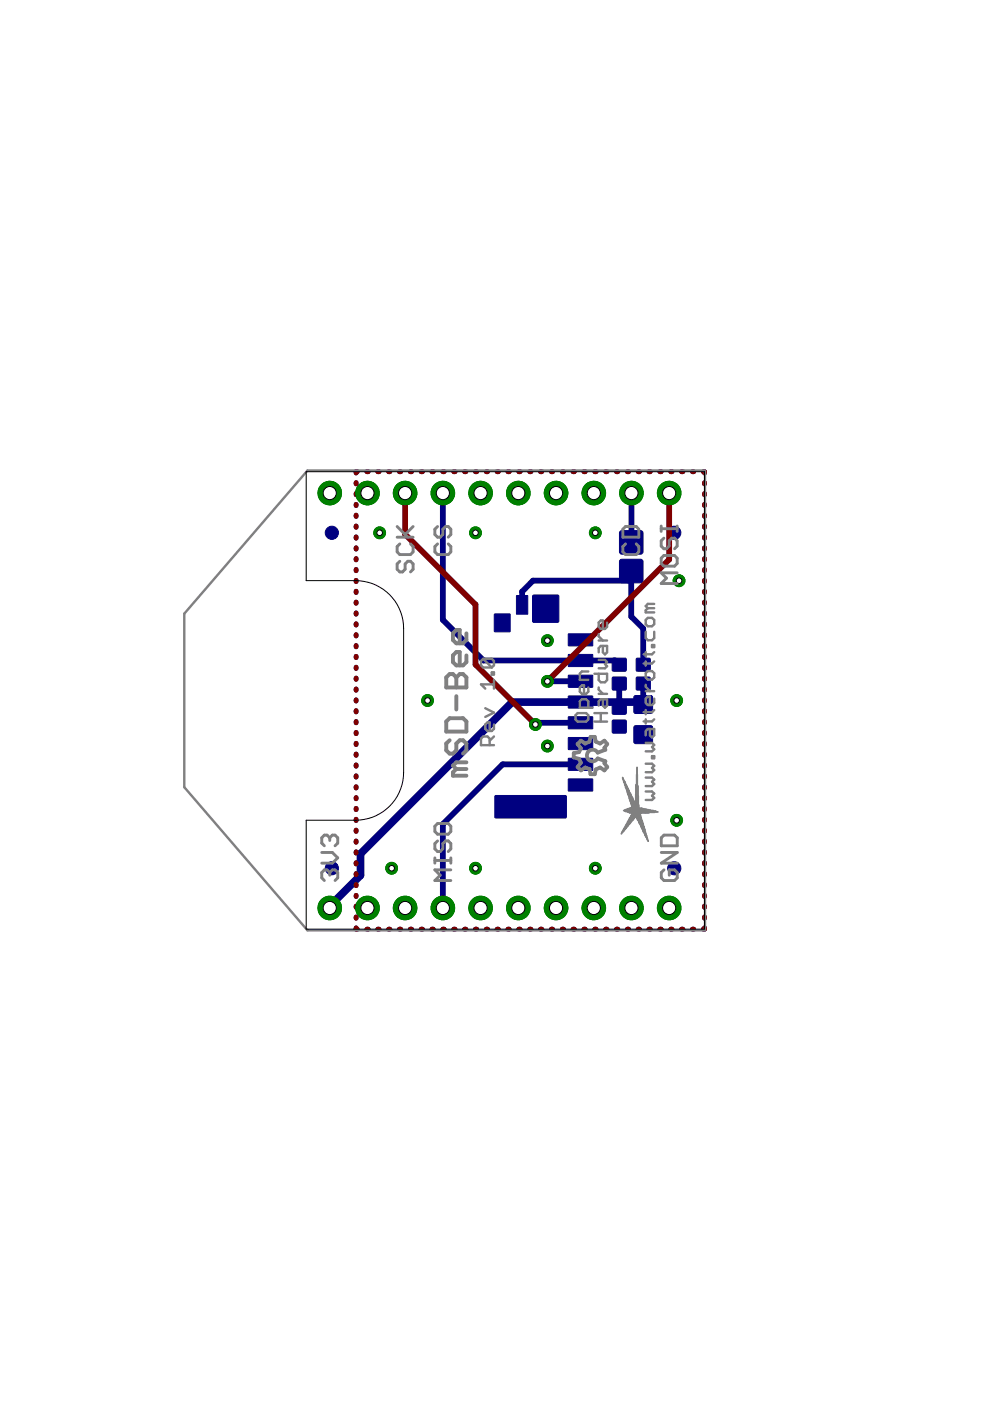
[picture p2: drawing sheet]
<svg xmlns="http://www.w3.org/2000/svg" width="210mm" height="297mm" viewBox="0 0 210 297" stroke-linecap="round" stroke-linejoin="round" font-family="sans-serif">
<g fill="#000080" stroke="#000080" stroke-width=".21">
<path d="M129.9 152.7h2.8l.1 .2v2.4l-.3 .1h-2.6l-.1-.2v-2.3z" fill-rule="evenodd"/>
<path d="M129.9 148.7h2.8l.1 .2v2.4l-.3 .1h-2.6l-.1-.2v-2.3z" fill-rule="evenodd"/>
<path d="M134.6 153.9h3.6l.2 .3-.1 3.3-.3 .2-3.4-.1-.2-.3v-3.1z" fill-rule="evenodd"/>
<path d="M134.6 147.5h3.6l.2 .3-.1 3.3-.3 .2-3.4-.1-.2-.3v-3.1z" fill-rule="evenodd"/>
<path d="M129.9 139.6h2.8l.1 .2v2.4l-.3 .1h-2.6l-.1-.3v-2.2z" fill-rule="evenodd"/>
<path d="M129.9 143.6h2.8l.1 .2v2.4l-.3 .1h-2.6l-.1-.3v-2.2z" fill-rule="evenodd"/>
<path d="M120.5 134.4h5.1v2.5h-5.1z" fill-rule="evenodd"/>
<path d="M120.5 138.8h5.1v2.5h-5.1z" fill-rule="evenodd"/>
<path d="M120.5 143.2h5.1v2.5h-5.1z" fill-rule="evenodd"/>
<path d="M120.5 147.6h5.1v2.5h-5.1z" fill-rule="evenodd"/>
<path d="M120.5 152h5.1v2.5h-5.1z" fill-rule="evenodd"/>
<path d="M120.5 156.4h5.1v2.5h-5.1z" fill-rule="evenodd"/>
<path d="M120.5 160.8h5.1v2.5h-5.1z" fill-rule="evenodd"/>
<path d="M120.5 165.2h5.1v2.5h-5.1z" fill-rule="evenodd"/>
<path d="M109.5 126.3h2.4v3.9h-2.4z" fill-rule="evenodd"/>
<path d="M104.8 130.2h3.3v3.7h-3.3z" fill-rule="evenodd"/>
<path d="M105 168.7h14.9l.2 .2v4.3l-.2 .2h-14.8l-.2-.2z" fill-rule="evenodd"/>
<path d="M112.9 126.3l.3-.1h5l.3 .1v5.5l-.3 .2h-5l-.3-.2z" fill-rule="evenodd"/>
<path d="M131.6 112.6l4.2-.1 .5 .2v4.3l-.2 .4-4.3 .1-.4-.3-.1-4.2z" fill-rule="evenodd"/>
<path d="M131.6 118.6h4.2l.5 .2v4.3l-.2 .4-4.3 .1-.4-.3-.1-4.2z" fill-rule="evenodd"/>
<path d="M135 139.6h2.7l.2 .2-.1 2.4-.2 .1h-2.6l-.1-.3v-2.2z" fill-rule="evenodd"/>
<path d="M135 143.6h2.7l.2 .2-.1 2.4-.2 .1h-2.6l-.1-.3v-2.2z" fill-rule="evenodd"/>
<circle cx="70.4" cy="184.1" r="1.4"/>
<circle cx="143" cy="184.1" r="1.4"/>
<circle cx="143" cy="113" r="1.4"/>
<circle cx="70.4" cy="113" r="1.4"/>
</g>
<g fill="none" stroke="#000080" stroke-width="1">
<path d="M75.5 102.3v.3M75.5 104.6v.3M75.5 106.9v.3M75.5 109.2v.3M75.5 111.5v.3M75.5 113.8v.3M75.5 116.1v.3M75.5 118.4v.3M75.8 100h-.3v.3M77.8 100h.3M80.1 100h.3M82.4 100h.3"/>
<path d="M84.7 100h.3M87 100h.3M89.3 100h.3M91.6 100h.3M93.9 100h.3M96.2 100h.3M98.5 100h.3M100.8 100h.3M103.1 100h.3M105.4 100h.3M107.7 100h.3M110 100h.3"/>
<path d="M112.3 100h.3M114.6 100h.3M116.9 100h.3M119.2 100h.3M121.5 100h.3M123.8 100h.3M126.1 100h.3M128.4 100h.3M130.7 100h.3M133 100h.3M135.3 100h.3M137.6 100h.3"/>
<path d="M139.9 100h.3M142.2 100h.3M144.5 100h.3M146.8 100h.3M149.1 100h.3v.3M149.4 102.3v.3M149.4 104.6v.3M149.4 106.9v.3M149.4 109.2v.3M149.4 111.5v.3M149.4 113.8v.3M149.4 116.1v.3"/>
<path d="M149.4 118.4v.3M75.5 120.7v.3M75.5 123v.3M75.5 125.3v.3M75.5 127.7v.2M75.5 129.9v.3M75.5 132.2v.3M75.5 134.6v.2M75.5 136.9v.2M75.5 139.1v.3M149.4 120.7v.3M149.4 123v.3"/>
<path d="M149.4 125.3v.3M149.4 127.7v.2M149.4 129.9v.3M149.4 132.2v.3M149.4 134.6v.2M149.4 136.9v.2M149.4 139.1v.3M75.5 141.5v.2M75.5 143.8v.2M75.5 146.1v.2M75.5 148.4v.2M75.5 150.7v.2"/>
<path d="M75.5 153v.2M75.5 155.3v.3M75.5 157.6v.3M75.5 159.9v.2M149.4 141.5v.2M149.4 143.8v.2M149.4 146.1v.2M149.4 148.4v.2M149.4 150.7v.2M149.4 153v.2M149.4 155.3v.3M149.4 157.6v.3"/>
<path d="M149.4 159.9v.2M75.5 162.2v.3M75.5 164.5v.3M75.5 166.8v.3M75.5 169.1v.3M75.5 171.4v.3M75.5 173.7v.3M75.5 176v.3M75.5 178.3v.3M149.4 162.2v.3M149.4 164.5v.3M149.4 166.8v.3"/>
<path d="M149.4 169.1v.3M149.4 171.4v.3M149.4 173.7v.3M149.4 176v.3M149.4 178.3v.3M75.5 180.6v.3M75.5 182.9v.3M75.5 185.2v.3M75.5 187.5v.3M75.5 189.8v.3M75.5 192.1v.3M75.5 194.4v.3"/>
<path d="M75.5 196.7v.3h.3M77.8 197h.3M80.1 197h.3M82.4 197h.3M84.7 197h.3M87 197h.3M89.3 197h.3M91.6 197h.3M93.9 197h.3M96.2 197h.3M98.5 197h.3M100.8 197h.3"/>
<path d="M103.1 197h.3M105.4 197h.3M107.7 197h.3M110 197h.3M112.3 197h.3M114.6 197h.3M116.9 197h.3M119.2 197h.3M121.5 197h.3M123.8 197h.3M126.1 197h.3M128.4 197h.3"/>
<path d="M130.7 197h.3M133 197h.3M135.3 197h.3M137.6 197h.3M139.9 197h.3M142.2 197h.3M144.5 197h.3M146.8 197h.3M149.4 180.6v.3M149.4 182.9v.3M149.4 185.2v.3M149.4 187.5v.3"/>
<path d="M149.4 189.8v.3M149.4 192.1v.3M149.4 194.4v.3M149.4 196.7v.3h-.3"/>
</g>
<path d="M131.3 148.8v1.3M136.4 149.4v-.4l-.2-.2h-27.6l-32.2 32.2v4.6l-6.5 6.5v.4" fill="none" stroke="#000080" stroke-width="1.6"/>
<path d="M93.9 104.5v26.9l8.6 8.6h27.9l.9 .9M133.9 104.5l-.1 10.5M133.8 121.1v9.6l2.6 2.6v7.6M133.8 122.6l-.5 .5h-20.3l-2.3 2.3v2.8M116.1 144.4h7M116.1 144.4v.1M123.1 153.2h-9.2l-.4 .4M131.3 144.9v3.9M136.4 144.9v3.8l-.2 .1M123.1 162.1h-16.5l-12.7 12.6v17.8" fill="none" stroke="#000080" stroke-width="1.2"/>
<circle cx="69.9" cy="192.5" r="2.5" fill="#008000" stroke="#008000" stroke-width=".21"/>
<circle cx="69.9" cy="192.5" r="1.4" fill="#fff" stroke="#000" stroke-width=".21"/>
<circle cx="77.9" cy="192.5" r="2.5" fill="#008000" stroke="#008000" stroke-width=".21"/>
<circle cx="77.9" cy="192.5" r="1.4" fill="#fff" stroke="#000" stroke-width=".21"/>
<circle cx="85.9" cy="192.5" r="2.5" fill="#008000" stroke="#008000" stroke-width=".21"/>
<circle cx="85.9" cy="192.5" r="1.4" fill="#fff" stroke="#000" stroke-width=".21"/>
<circle cx="93.9" cy="192.5" r="2.5" fill="#008000" stroke="#008000" stroke-width=".21"/>
<circle cx="93.9" cy="192.5" r="1.4" fill="#fff" stroke="#000" stroke-width=".21"/>
<circle cx="101.9" cy="192.5" r="2.5" fill="#008000" stroke="#008000" stroke-width=".21"/>
<circle cx="101.9" cy="192.5" r="1.4" fill="#fff" stroke="#000" stroke-width=".21"/>
<circle cx="109.9" cy="192.5" r="2.5" fill="#008000" stroke="#008000" stroke-width=".21"/>
<circle cx="109.9" cy="192.5" r="1.4" fill="#fff" stroke="#000" stroke-width=".21"/>
<circle cx="117.9" cy="192.5" r="2.5" fill="#008000" stroke="#008000" stroke-width=".21"/>
<circle cx="117.9" cy="192.5" r="1.4" fill="#fff" stroke="#000" stroke-width=".21"/>
<circle cx="125.9" cy="192.5" r="2.5" fill="#008000" stroke="#008000" stroke-width=".21"/>
<circle cx="125.9" cy="192.5" r="1.4" fill="#fff" stroke="#000" stroke-width=".21"/>
<circle cx="133.9" cy="192.5" r="2.5" fill="#008000" stroke="#008000" stroke-width=".21"/>
<circle cx="133.9" cy="192.5" r="1.4" fill="#fff" stroke="#000" stroke-width=".21"/>
<circle cx="141.9" cy="192.5" r="2.5" fill="#008000" stroke="#008000" stroke-width=".21"/>
<circle cx="141.9" cy="192.5" r="1.4" fill="#fff" stroke="#000" stroke-width=".21"/>
<circle cx="141.9" cy="104.5" r="2.5" fill="#008000" stroke="#008000" stroke-width=".21"/>
<circle cx="141.9" cy="104.5" r="1.4" fill="#fff" stroke="#000" stroke-width=".21"/>
<circle cx="133.9" cy="104.5" r="2.5" fill="#008000" stroke="#008000" stroke-width=".21"/>
<circle cx="133.9" cy="104.5" r="1.4" fill="#fff" stroke="#000" stroke-width=".21"/>
<circle cx="125.9" cy="104.5" r="2.5" fill="#008000" stroke="#008000" stroke-width=".21"/>
<circle cx="125.9" cy="104.5" r="1.4" fill="#fff" stroke="#000" stroke-width=".21"/>
<circle cx="117.9" cy="104.5" r="2.5" fill="#008000" stroke="#008000" stroke-width=".21"/>
<circle cx="117.9" cy="104.5" r="1.4" fill="#fff" stroke="#000" stroke-width=".21"/>
<circle cx="109.9" cy="104.5" r="2.5" fill="#008000" stroke="#008000" stroke-width=".21"/>
<circle cx="109.9" cy="104.5" r="1.4" fill="#fff" stroke="#000" stroke-width=".21"/>
<circle cx="101.9" cy="104.5" r="2.5" fill="#008000" stroke="#008000" stroke-width=".21"/>
<circle cx="101.9" cy="104.5" r="1.4" fill="#fff" stroke="#000" stroke-width=".21"/>
<circle cx="93.9" cy="104.5" r="2.5" fill="#008000" stroke="#008000" stroke-width=".21"/>
<circle cx="93.9" cy="104.5" r="1.4" fill="#fff" stroke="#000" stroke-width=".21"/>
<circle cx="85.9" cy="104.5" r="2.5" fill="#008000" stroke="#008000" stroke-width=".21"/>
<circle cx="85.9" cy="104.5" r="1.4" fill="#fff" stroke="#000" stroke-width=".21"/>
<circle cx="77.9" cy="104.5" r="2.5" fill="#008000" stroke="#008000" stroke-width=".21"/>
<circle cx="77.9" cy="104.5" r="1.4" fill="#fff" stroke="#000" stroke-width=".21"/>
<circle cx="69.9" cy="104.5" r="2.5" fill="#008000" stroke="#008000" stroke-width=".21"/>
<circle cx="69.9" cy="104.5" r="1.4" fill="#fff" stroke="#000" stroke-width=".21"/>
<circle cx="116.1" cy="158.2" r="1.25" fill="#008000" stroke="#008000" stroke-width=".21"/>
<circle cx="116.1" cy="158.2" r=".59" fill="#fff" stroke="#000" stroke-width=".21"/>
<circle cx="144" cy="123.1" r="1.25" fill="#008000" stroke="#008000" stroke-width=".21"/>
<circle cx="144" cy="123.1" r=".59" fill="#fff" stroke="#000" stroke-width=".21"/>
<circle cx="116.1" cy="135.8" r="1.25" fill="#008000" stroke="#008000" stroke-width=".21"/>
<circle cx="116.1" cy="135.8" r=".59" fill="#fff" stroke="#000" stroke-width=".21"/>
<circle cx="90.7" cy="148.5" r="1.25" fill="#008000" stroke="#008000" stroke-width=".21"/>
<circle cx="90.7" cy="148.5" r=".59" fill="#fff" stroke="#000" stroke-width=".21"/>
<circle cx="83" cy="184.1" r="1.25" fill="#008000" stroke="#008000" stroke-width=".21"/>
<circle cx="83" cy="184.1" r=".59" fill="#fff" stroke="#000" stroke-width=".21"/>
<circle cx="80.5" cy="113" r="1.25" fill="#008000" stroke="#008000" stroke-width=".21"/>
<circle cx="80.5" cy="113" r=".59" fill="#fff" stroke="#000" stroke-width=".21"/>
<circle cx="126.2" cy="113" r="1.25" fill="#008000" stroke="#008000" stroke-width=".21"/>
<circle cx="126.2" cy="113" r=".59" fill="#fff" stroke="#000" stroke-width=".21"/>
<circle cx="100.8" cy="113" r="1.25" fill="#008000" stroke="#008000" stroke-width=".21"/>
<circle cx="100.8" cy="113" r=".59" fill="#fff" stroke="#000" stroke-width=".21"/>
<circle cx="126.2" cy="184.1" r="1.25" fill="#008000" stroke="#008000" stroke-width=".21"/>
<circle cx="126.2" cy="184.1" r=".59" fill="#fff" stroke="#000" stroke-width=".21"/>
<circle cx="100.8" cy="184.1" r="1.25" fill="#008000" stroke="#008000" stroke-width=".21"/>
<circle cx="100.8" cy="184.1" r=".59" fill="#fff" stroke="#000" stroke-width=".21"/>
<circle cx="143.5" cy="173.9" r="1.25" fill="#008000" stroke="#008000" stroke-width=".21"/>
<circle cx="143.5" cy="173.9" r=".59" fill="#fff" stroke="#000" stroke-width=".21"/>
<circle cx="143.5" cy="148.5" r="1.25" fill="#008000" stroke="#008000" stroke-width=".21"/>
<circle cx="143.5" cy="148.5" r=".59" fill="#fff" stroke="#000" stroke-width=".21"/>
<circle cx="113.5" cy="153.6" r="1.25" fill="#008000" stroke="#008000" stroke-width=".21"/>
<circle cx="113.5" cy="153.6" r=".59" fill="#fff" stroke="#000" stroke-width=".21"/>
<circle cx="116.1" cy="144.5" r="1.25" fill="#008000" stroke="#008000" stroke-width=".21"/>
<circle cx="116.1" cy="144.5" r=".59" fill="#fff" stroke="#000" stroke-width=".21"/>
<g fill="none" stroke="#800000" stroke-width="1">
<path d="M75.5 102.3v.3M75.5 104.6v.3M75.5 106.9v.3M75.5 109.2v.3M75.5 111.5v.3M75.5 113.8v.3M75.5 116.1v.3M75.5 118.4v.3M75.8 100h-.3v.3M77.8 100h.3M80.1 100h.3M82.4 100h.3"/>
<path d="M84.7 100h.3M87 100h.3M89.3 100h.3M91.6 100h.3M93.9 100h.3M96.2 100h.3M98.5 100h.3M100.8 100h.3M103.1 100h.3M105.4 100h.3M107.7 100h.3M110 100h.3"/>
<path d="M112.3 100h.3M114.6 100h.3M116.9 100h.3M119.2 100h.3M121.5 100h.3M123.8 100h.3M126.1 100h.3M128.4 100h.3M130.7 100h.3M133 100h.3M135.3 100h.3M137.6 100h.3"/>
<path d="M139.9 100h.3M142.2 100h.3M144.5 100h.3M146.8 100h.3M149.1 100h.3v.3M149.4 102.3v.3M149.4 104.6v.3M149.4 106.9v.3M149.4 109.2v.3M149.4 111.5v.3M149.4 113.8v.3M149.4 116.1v.3"/>
<path d="M149.4 118.4v.3M75.5 120.7v.3M75.5 123v.3M75.5 125.3v.3M75.5 127.7v.2M75.5 129.9v.3M75.5 132.2v.3M75.5 134.6v.2M75.5 136.9v.2M75.5 139.1v.3M149.4 120.7v.3M149.4 123v.3"/>
<path d="M149.4 125.3v.3M149.4 127.7v.2M149.4 129.9v.3M149.4 132.2v.3M149.4 134.6v.2M149.4 136.9v.2M149.4 139.1v.3M75.5 141.5v.2M75.5 143.8v.2M75.5 146.1v.2M75.5 148.4v.2M75.5 150.7v.2"/>
<path d="M75.5 153v.2M75.5 155.3v.3M75.5 157.6v.3M75.5 159.9v.2M149.4 141.5v.2M149.4 143.8v.2M149.4 146.1v.2M149.4 148.4v.2M149.4 150.7v.2M149.4 153v.2M149.4 155.3v.3M149.4 157.6v.3"/>
<path d="M149.4 159.9v.2M75.5 162.2v.3M75.5 164.5v.3M75.5 166.8v.3M75.5 169.1v.3M75.5 171.4v.3M75.5 173.7v.3M75.5 176v.3M75.5 178.3v.3M149.4 162.2v.3M149.4 164.5v.3M149.4 166.8v.3"/>
<path d="M149.4 169.1v.3M149.4 171.4v.3M149.4 173.7v.3M149.4 176v.3M149.4 178.3v.3M75.5 196.7v.3h.3M75.5 180.6v.3M75.5 182.9v.3M75.5 185.2v.3M75.5 187.5v.3M75.5 189.8v.3M75.5 192.1v.3"/>
<path d="M75.5 194.4v.3M77.8 197h.3M80.1 197h.3M82.4 197h.3M84.7 197h.3M87 197h.3M89.3 197h.3M91.6 197h.3M93.9 197h.3M96.2 197h.3M98.5 197h.3M100.8 197h.3"/>
<path d="M103.1 197h.3M105.4 197h.3M107.7 197h.3M110 197h.3M112.3 197h.3M114.6 197h.3M116.9 197h.3M119.2 197h.3M121.5 197h.3M123.8 197h.3M126.1 197h.3M128.4 197h.3"/>
<path d="M130.7 197h.3M133 197h.3M135.3 197h.3M137.6 197h.3M139.9 197h.3M142.2 197h.3M144.5 197h.3M146.8 197h.3M149.4 180.6v.3M149.4 182.9v.3M149.4 185.2v.3M149.4 187.5v.3"/>
<path d="M149.4 189.8v.3M149.4 192.1v.3M149.4 194.4v.3M149.4 196.7v.3h-.3"/>
</g>
<path d="M85.9 104.5v8.8l14.9 14.9v12.7l12.7 12.7M141.9 104.5v14.1l-25.8 25.8" fill="none" stroke="#800000" stroke-width="1.2"/>
<circle cx="69.9" cy="192.5" r="2.5" fill="#008000" stroke="#008000" stroke-width=".21"/>
<circle cx="69.9" cy="192.5" r="1.4" fill="#fff" stroke="#000" stroke-width=".21"/>
<circle cx="77.9" cy="192.5" r="2.5" fill="#008000" stroke="#008000" stroke-width=".21"/>
<circle cx="77.9" cy="192.5" r="1.4" fill="#fff" stroke="#000" stroke-width=".21"/>
<circle cx="85.9" cy="192.5" r="2.5" fill="#008000" stroke="#008000" stroke-width=".21"/>
<circle cx="85.9" cy="192.5" r="1.4" fill="#fff" stroke="#000" stroke-width=".21"/>
<circle cx="93.9" cy="192.5" r="2.5" fill="#008000" stroke="#008000" stroke-width=".21"/>
<circle cx="93.9" cy="192.5" r="1.4" fill="#fff" stroke="#000" stroke-width=".21"/>
<circle cx="101.9" cy="192.5" r="2.5" fill="#008000" stroke="#008000" stroke-width=".21"/>
<circle cx="101.9" cy="192.5" r="1.4" fill="#fff" stroke="#000" stroke-width=".21"/>
<circle cx="109.9" cy="192.5" r="2.5" fill="#008000" stroke="#008000" stroke-width=".21"/>
<circle cx="109.9" cy="192.5" r="1.4" fill="#fff" stroke="#000" stroke-width=".21"/>
<circle cx="117.9" cy="192.5" r="2.5" fill="#008000" stroke="#008000" stroke-width=".21"/>
<circle cx="117.9" cy="192.5" r="1.4" fill="#fff" stroke="#000" stroke-width=".21"/>
<circle cx="125.9" cy="192.5" r="2.5" fill="#008000" stroke="#008000" stroke-width=".21"/>
<circle cx="125.9" cy="192.5" r="1.4" fill="#fff" stroke="#000" stroke-width=".21"/>
<circle cx="133.9" cy="192.5" r="2.5" fill="#008000" stroke="#008000" stroke-width=".21"/>
<circle cx="133.9" cy="192.5" r="1.4" fill="#fff" stroke="#000" stroke-width=".21"/>
<circle cx="141.9" cy="192.5" r="2.5" fill="#008000" stroke="#008000" stroke-width=".21"/>
<circle cx="141.9" cy="192.5" r="1.4" fill="#fff" stroke="#000" stroke-width=".21"/>
<circle cx="141.9" cy="104.5" r="2.5" fill="#008000" stroke="#008000" stroke-width=".21"/>
<circle cx="141.9" cy="104.5" r="1.4" fill="#fff" stroke="#000" stroke-width=".21"/>
<circle cx="133.9" cy="104.5" r="2.5" fill="#008000" stroke="#008000" stroke-width=".21"/>
<circle cx="133.9" cy="104.5" r="1.4" fill="#fff" stroke="#000" stroke-width=".21"/>
<circle cx="125.9" cy="104.5" r="2.5" fill="#008000" stroke="#008000" stroke-width=".21"/>
<circle cx="125.9" cy="104.5" r="1.4" fill="#fff" stroke="#000" stroke-width=".21"/>
<circle cx="117.9" cy="104.5" r="2.5" fill="#008000" stroke="#008000" stroke-width=".21"/>
<circle cx="117.9" cy="104.5" r="1.4" fill="#fff" stroke="#000" stroke-width=".21"/>
<circle cx="109.9" cy="104.5" r="2.5" fill="#008000" stroke="#008000" stroke-width=".21"/>
<circle cx="109.9" cy="104.5" r="1.4" fill="#fff" stroke="#000" stroke-width=".21"/>
<circle cx="101.9" cy="104.5" r="2.5" fill="#008000" stroke="#008000" stroke-width=".21"/>
<circle cx="101.9" cy="104.5" r="1.4" fill="#fff" stroke="#000" stroke-width=".21"/>
<circle cx="93.9" cy="104.5" r="2.5" fill="#008000" stroke="#008000" stroke-width=".21"/>
<circle cx="93.9" cy="104.5" r="1.4" fill="#fff" stroke="#000" stroke-width=".21"/>
<circle cx="85.9" cy="104.5" r="2.5" fill="#008000" stroke="#008000" stroke-width=".21"/>
<circle cx="85.9" cy="104.5" r="1.4" fill="#fff" stroke="#000" stroke-width=".21"/>
<circle cx="77.9" cy="104.5" r="2.5" fill="#008000" stroke="#008000" stroke-width=".21"/>
<circle cx="77.9" cy="104.5" r="1.4" fill="#fff" stroke="#000" stroke-width=".21"/>
<circle cx="69.9" cy="104.5" r="2.5" fill="#008000" stroke="#008000" stroke-width=".21"/>
<circle cx="69.9" cy="104.5" r="1.4" fill="#fff" stroke="#000" stroke-width=".21"/>
<circle cx="116.1" cy="158.2" r="1.25" fill="#008000" stroke="#008000" stroke-width=".21"/>
<circle cx="116.1" cy="158.2" r=".59" fill="#fff" stroke="#000" stroke-width=".21"/>
<circle cx="144" cy="123.1" r="1.25" fill="#008000" stroke="#008000" stroke-width=".21"/>
<circle cx="144" cy="123.1" r=".59" fill="#fff" stroke="#000" stroke-width=".21"/>
<circle cx="116.1" cy="135.8" r="1.25" fill="#008000" stroke="#008000" stroke-width=".21"/>
<circle cx="116.1" cy="135.8" r=".59" fill="#fff" stroke="#000" stroke-width=".21"/>
<circle cx="90.7" cy="148.5" r="1.25" fill="#008000" stroke="#008000" stroke-width=".21"/>
<circle cx="90.7" cy="148.5" r=".59" fill="#fff" stroke="#000" stroke-width=".21"/>
<circle cx="83" cy="184.1" r="1.25" fill="#008000" stroke="#008000" stroke-width=".21"/>
<circle cx="83" cy="184.1" r=".59" fill="#fff" stroke="#000" stroke-width=".21"/>
<circle cx="80.5" cy="113" r="1.25" fill="#008000" stroke="#008000" stroke-width=".21"/>
<circle cx="80.5" cy="113" r=".59" fill="#fff" stroke="#000" stroke-width=".21"/>
<circle cx="126.2" cy="113" r="1.25" fill="#008000" stroke="#008000" stroke-width=".21"/>
<circle cx="126.2" cy="113" r=".59" fill="#fff" stroke="#000" stroke-width=".21"/>
<circle cx="100.8" cy="113" r="1.25" fill="#008000" stroke="#008000" stroke-width=".21"/>
<circle cx="100.8" cy="113" r=".59" fill="#fff" stroke="#000" stroke-width=".21"/>
<circle cx="126.2" cy="184.1" r="1.25" fill="#008000" stroke="#008000" stroke-width=".21"/>
<circle cx="126.2" cy="184.1" r=".59" fill="#fff" stroke="#000" stroke-width=".21"/>
<circle cx="100.8" cy="184.1" r="1.25" fill="#008000" stroke="#008000" stroke-width=".21"/>
<circle cx="100.8" cy="184.1" r=".59" fill="#fff" stroke="#000" stroke-width=".21"/>
<circle cx="143.5" cy="173.9" r="1.25" fill="#008000" stroke="#008000" stroke-width=".21"/>
<circle cx="143.5" cy="173.9" r=".59" fill="#fff" stroke="#000" stroke-width=".21"/>
<circle cx="143.5" cy="148.5" r="1.25" fill="#008000" stroke="#008000" stroke-width=".21"/>
<circle cx="143.5" cy="148.5" r=".59" fill="#fff" stroke="#000" stroke-width=".21"/>
<circle cx="113.5" cy="153.6" r="1.25" fill="#008000" stroke="#008000" stroke-width=".21"/>
<circle cx="113.5" cy="153.6" r=".59" fill="#fff" stroke="#000" stroke-width=".21"/>
<circle cx="116.1" cy="144.5" r="1.25" fill="#008000" stroke="#008000" stroke-width=".21"/>
<circle cx="116.1" cy="144.5" r=".59" fill="#fff" stroke="#000" stroke-width=".21"/>
<g fill="none" stroke="#808080" stroke-width=".51">
<path d="M65.2 99.8h84.3v97.5h-84.3l-26.1-30.4v-36.8zM102.4 139.7l-.4 .4v1l.4 .4h1.9M102.4 139.7h1.9l.4 .4v1l-.4 .4M102.4 139.7l1.9 1.8M126.9 134.5v.4l.9 .9M126.9 139.9h1.4l.4 .5-.4 .4 .4 .4-.4 .5h-1.4M126.9 135.8h1.8M127.8 136.9v1.4l.5 .4 .4-.4v-1.4h-1.3l-.5 .5v.9M128.7 132v.9l-.4 .4h-.9l-.5-.4v-.9l.5-.4h.4v1.7M136.9 131.4l.5-.4h.8l.5 .4v.9l-.5 .5h-.8l-.5-.5zM136.9 133.9v1.4l.5 .4h.8l.5-.4v-1.4M136.9 138.3v.9"/>
<path d="M137.4 128.9l-.5 .5v.4h1.8M137.4 128.9h1.3M138.2 136.8h.5v.4h-.5zM138.7 138.3l-.5 .4h-1.7M138.7 128h-1.3l-.5 .5 .5 .4M102.9 150.2l1.8 .9-1.8 .9M103.8 158v-1.4l-.4-.5h-1l-.4 .5v1.4h2.7M104.3 142.6h.4v.4h-.4zM104.7 153.6v.9l-.4 .5h-.9l-.5-.5v-.9l.5-.4h.4v1.8M104.7 156.1l-.9 1M104.7 144.2v1.8M104.7 145.1h-2.7l.9 .9"/>
<path d="M122 151.6l.5-.4h1.8l.4 .4v.9l-.4 .5h-1.8l-.5-.5zM124.7 145.8v.8l-.4 .5h-.9l-.5-.5v-.8l.5-.5h.4v1.8M124.7 150.1v-1.4l-.4-.4h-.9l-.5 .4v1.4h2.7M124.7 142.4h-1.3l-.5 .4v1.3h1.8M126 153h2.7M126 151.2h2.7M126 142.9h2.7v1.3l-.4 .5h-.9l-.5-.5v-1.3M126.9 147.1h1.8M126.9 145.8v.4l.9 .9M127.4 151.2v1.8M127.8 148.3v1.3l.5 .5 .4-.5v-1.3h-1.3l-.5 .4v.9M136.9 142.7l.5-.4h.8l.5 .4v.9l-.5 .5h-.8l-.5-.5z"/>
<path d="M136.9 157.5h1.3l.5 .4-.5 .5 .5 .5-.5 .4h-1.3M136.9 140.2v.9M136.9 145.2v.4l.9 .9M136.9 150.5v.9M136.9 152.5v.9M136.9 146.5h1.8M137.8 154.6v1.3l.4 .5 .5-.5v-1.3h-1.3l-.5 .4v.9M138.7 148.1v.9l-.5 .5h-.8l-.5-.5v-.9l.5-.4h.4v1.8M138.7 152.5l-.5 .5h-1.7M138.7 150.5l-.5 .5h-1.7M138.7 140.2l-.5 .5h-1.7M136.9 167.8h1.3l.5 .5-.5 .4 .5 .5-.5 .4h-1.3"/>
<path d="M136.9 164.9h1.3l.5 .4-.5 .5 .5 .4-.5 .5h-1.3M136.9 161.9h1.3l.5 .5-.5 .4 .5 .5-.5 .4h-1.3M138.2 160.3h.5v.5h-.5z"/>
</g>
<path d="M98.9 134.3v1.4l-.7 .7h-1.4l-.8-.7v-1.4l.8-.7h.7v2.8M98.9 139v1.4l-.7 .7h-1.4l-.8-.7v-1.4l.8-.8h.7v2.9M94.6 143.6l.7-.7h.7l.8 .7 .7-.7h.7l.7 .7v2.2h-4.3zM94.6 153l.7-.7h2.9l.7 .7v2.1h-4.3zM95.3 157l-.7 .6v1.5l.7 .7h.7l.8-.7v-1.5l.7-.6h.7l.7 .6v1.5l-.7 .7M96.8 143.6v2.2M96.8 147.6v2.8M96.8 163l-.8 .7v.8h2.9M96.8 163h2.1M98.9 161.6h-2.1l-.8 .7 .8 .7" fill="none" stroke="#808080" stroke-width=".83"/>
<g fill="none" stroke="#808080" stroke-width=".61">
<path d="M84.2 113.9h3.4M84.2 111.6l2.3 2.3M84.8 119l-.6 .6v1.1l.6 .6h.5l.6-.6v-1.1l.6-.6h.5l.6 .6v1.1l-.6 .6M84.8 115.3l-.6 .6v1.1l.6 .6h2.2l.6-.6v-1.1l-.6-.6M87.6 111.6l-1.7 1.7M92.8 111.6l-.6 .6v1.1l.6 .6h.5l.6-.6v-1.1l.6-.6h.5l.6 .6v1.1l-.6 .6M92.8 115.3l-.6 .6v1.1l.6 .6h2.2l.6-.6v-1.1l-.6-.6M132.1 112.2l.5-.6h2.3l.5 .6v1.7h-3.3zM132.6 115.3l-.5 .6v1.1l.5 .6h2.3l.5-.6v-1.1l-.5-.6M140.2 111.5v1.2M140.2 112.1h3.4M140.8 114.1l-.6 .6v1.1l.6 .6h.5l.6-.6v-1.1l.6-.6h.5l.6 .6v1.1l-.6 .6"/>
<path d="M140.8 117.8h2.2l.6 .5v1.2l-.6 .5h-2.2l-.6-.5v-1.2zM143.6 111.5v1.2M143.6 121.5h-3.4l1.1 1.1-1.1 1.1h3.4M69.9 177.6l-.6-.5h-.5l-.6 .5v1.2l.6 .5M69.9 177.6v.6M69.9 177.6l.6-.5h.5l.6 .5v1.2l-.6 .5M92.2 175.2l.6-.6h2.2l.6 .6v1.1l-.6 .6h-2.2l-.6-.6zM92.8 178.3l-.6 .6v1.1l.6 .6h.5l.6-.6v-1.1l.6-.6h.5l.6 .6v1.1l-.6 .6M140.8 177.1h2.2l.6 .5v1.7h-3.4v-1.7zM68.2 180.7h2.3l1.1 1.2-1.1 1.1h-2.3M69.9 185l-.6-.6h-.5l-.6 .6v1.1l.6 .6M69.9 185l.6-.6h.5l.6 .6v1.1l-.6 .6"/>
<path d="M69.9 185v.6M92.2 182.4h3.4M92.2 181.9v1.1M95.6 184.4h-3.4l1.1 1.2-1.1 1.1h3.4M95.6 181.9v1.1M140.2 180.7h3.4l-3.4 2.3h3.4M140.8 184.4l-.6 .6v1.1l.6 .6h2.2l.6-.6v-1.1l-.6-.6h-1.1v1.2"/>
</g>
<g fill="#808080" stroke="#808080" stroke-width=".21">
<path d="M139.5 172.1l.1 .1z"/>
<path d="M139.4 172.1v.1z"/>
<path d="M139.3 172.1v.1z"/>
<path d="M139.2 172l.1 .2z"/>
<path d="M139.1 172v.2z"/>
<path d="M139 171.9v.3z"/>
<path d="M138.9 171.9l.1 .3z"/>
<path d="M138.8 171.9l.1 .4z"/>
<path d="M138.7 171.9v.4z"/>
<path d="M138.6 171.9l.1 .4z"/>
<path d="M138.5 171.8l.1 .5z"/>
<path d="M138.4 171.8l.1 .5z"/>
<path d="M138.3 171.8l.1 .5z"/>
<path d="M138.2 171.8l.1 .5z"/>
<path d="M138.1 171.8l.1 .5z"/>
<path d="M138 171.8l.1 .5z"/>
<path d="M137.9 171.7l.1 .6z"/>
<path d="M137.8 171.7l.1 .6z"/>
<path d="M137.7 171.7l.1 .6z"/>
<path d="M137.6 171.7l.1 .7z"/>
<path d="M137.5 171.7l.1 .7z"/>
<path d="M137.4 178.1l.1 .3z"/>
<path d="M137.4 171.6l.1 .8z"/>
<path d="M137.3 177.8l.1 .5z"/>
<path d="M137.3 171.6l.1 .8z"/>
<path d="M137.2 177.5l.1 .6z"/>
<path d="M137.2 171.6l.1 .8z"/>
<path d="M137.1 177.1l.1 .8z"/>
<path d="M137.1 171.6l.1 .8z"/>
<path d="M137 176.8l.1 .8z"/>
<path d="M137 171.5l.1 .9z"/>
<path d="M136.9 176.6l.1 .9z"/>
<path d="M136.9 171.5l.1 .9z"/>
<path d="M136.8 176.2l.1 1.1z"/>
<path d="M136.8 171.5l.1 .9z"/>
<path d="M136.7 175.7l.1 1.4z"/>
<path d="M136.7 171.5l.1 .9z"/>
<path d="M136.6 175.6l.1 1.2z"/>
<path d="M136.6 171.5l.1 .9z"/>
<path d="M136.5 175.2l.1 1.4z"/>
<path d="M136.5 171.4l.1 1z"/>
<path d="M136.4 174.9l.1 1.7z"/>
<path d="M136.4 171.4l.1 1z"/>
<path d="M136.3 174.5l.1 1.8z"/>
<path d="M136.3 171.4l.1 1z"/>
<path d="M136.2 174.2l.1 1.8z"/>
<path d="M136.2 171.4l.1 1z"/>
<path d="M136.1 173.9l.1 2z"/>
<path d="M136.1 171.3l.1 1.1z"/>
<path d="M136 173.6l.1 2.1z"/>
<path d="M136 171.3l.1 1.2z"/>
<path d="M135.9 173.2l.1 2.3z"/>
<path d="M135.9 171.3l.1 1.2z"/>
<path d="M135.8 172.8l.1 2.5z"/>
<path d="M135.8 171.3l.1 1.2z"/>
<path d="M135.7 172.6l.1 2.4z"/>
<path d="M135.7 171.3l.1 1.2z"/>
<path d="M135.6 171.3l.1 3.5z"/>
<path d="M135.5 171.3l.1 3.4z"/>
<path d="M135.4 170.6l.1 3.9z"/>
<path d="M135.3 168.7l.1 5.5z"/>
<path d="M135.2 166.6l.1 7.4z"/>
<path d="M135.1 164.2l.1 9.7z"/>
<path d="M135 162.6l.1 11.1z"/>
<path d="M134.9 164.2l.1 9.2z"/>
<path d="M134.8 166.3l.1 6.9z"/>
<path d="M134.7 168.4l.1 4.8z"/>
<path d="M134.6 170.2l.1 3.2z"/>
<path d="M134.5 170l.1 3.4z"/>
<path d="M134.4 169.8l.1 3.8z"/>
<path d="M134.3 169.6l.1 4.1z"/>
<path d="M134.2 169.4l.1 4.5z"/>
<path d="M134.1 169.1l.1 4.8z"/>
<path d="M134 169l.1 5z"/>
<path d="M133.9 172.6l.1 1.6z"/>
<path d="M133.9 168.8l.1 3.7z"/>
<path d="M133.8 172.7l.1 1.6z"/>
<path d="M133.8 171.1l.1 1.3z"/>
<path d="M133.8 168.7l.1 2.1z"/>
<path d="M133.7 172.9l.1 1.5z"/>
<path d="M133.7 171.2l.1 1.2z"/>
<path d="M133.7 168.4l.1 2.1z"/>
<path d="M133.6 173.1l.1 1.5z"/>
<path d="M133.6 171.2l.1 1.2z"/>
<path d="M133.6 168.1l.1 2z"/>
<path d="M133.5 173.3l.1 1.4z"/>
<path d="M133.5 171.3l.1 1.1z"/>
<path d="M133.5 168.1l.1 1.8z"/>
<path d="M133.4 173.4l.1 1.4z"/>
<path d="M133.4 171.3l.1 1.1z"/>
<path d="M133.4 167.9l.1 1.7z"/>
<path d="M133.3 173.6l.1 1.3z"/>
<path d="M133.3 171.3l.1 1z"/>
<path d="M133.3 167.6l.1 1.7z"/>
<path d="M133.2 173.8l.1 1.2z"/>
<path d="M133.2 171.4l.1 .9z"/>
<path d="M133.2 167.4l.1 1.5z"/>
<path d="M133.1 174l.1 1.2z"/>
<path d="M133.1 171.4l.1 .8z"/>
<path d="M133.1 167.2l.1 1.4z"/>
<path d="M133.1 174.2v1.1z"/>
<path d="M133.1 171.4v.8z"/>
<path d="M133.1 167v1.4z"/>
<path d="M132.9 174.3l.1 1.1z"/>
<path d="M132.9 171.5l.1 .7z"/>
<path d="M132.9 166.7l.1 1.4z"/>
<path d="M132.8 174.6l.1 .9z"/>
<path d="M132.8 171.5l.1 .6z"/>
<path d="M132.8 166.6l.1 1.1z"/>
<path d="M132.8 174.7v.9z"/>
<path d="M132.8 171.6v.5z"/>
<path d="M132.8 166.4v1.1z"/>
<path d="M132.7 174.9v.8z"/>
<path d="M132.7 171.6v.5z"/>
<path d="M132.7 166.2v1z"/>
<path d="M132.5 175l.1 .9z"/>
<path d="M132.5 171.6l.1 .5z"/>
<path d="M132.5 165.9l.1 1.1z"/>
<path d="M132.5 175.3v.6z"/>
<path d="M132.5 171.7v.3z"/>
<path d="M132.5 165.7v.9z"/>
<path d="M132.4 175.5v.6z"/>
<path d="M132.4 171.7v.3z"/>
<path d="M132.4 165.6v.7z"/>
<path d="M132.2 175.6l.1 .6z"/>
<path d="M132.2 171.8l.1 .1z"/>
<path d="M132.2 165.4l.1 .6z"/>
<path d="M132.2 175.7v.6z"/>
<path d="M132.2 171.8v.1z"/>
<path d="M132.2 165.2v.5z"/>
<path d="M132.1 175.9v.5z"/>
<path d="M132.1 164.9v.5z"/>
<path d="M132 176.1v.4z"/>
<path d="M132 164.8v.3z"/>
<path d="M131.9 176.3l.1 .3z"/>
<path d="M131.8 176.4v.4z"/>
<path d="M131.7 176.7v.1z"/>
</g>
<path d="M122.4 157.8l.8-.8 .9 .6 .9-.4 .2-1h.9l.2 1 .9 .4 .9-.6 .7 .8-.7 .8 .3 .4-1.7 .6a1.23 1.23 0 0 0-1.8-.4 1.23 1.23 0 0 0 0 1.9 1.23 1.23 0 0 0 1.8-.3l1.7 .6-.3 .4 .7 .8-.7 .7-.9-.6-.9 .4-.2 1h-.9l-.2-1.1-.9-.3-.9 .6-.8-.7 .8-.9-.4-.8-1.2-.3v-.9l1.2-.2 .4-.8z" fill="none" stroke="#808080" stroke-width=".8"/>
<path d="M64.9 100h84.5v97h-84.5v-23.1h10.5a10.2 10.2 0 0 0 10.2-10.2v-30.4a10.2 10.2 0 0 0-10.2-10.2h-10.5z" fill="none" stroke="#000" stroke-width=".21"/>
</svg>
